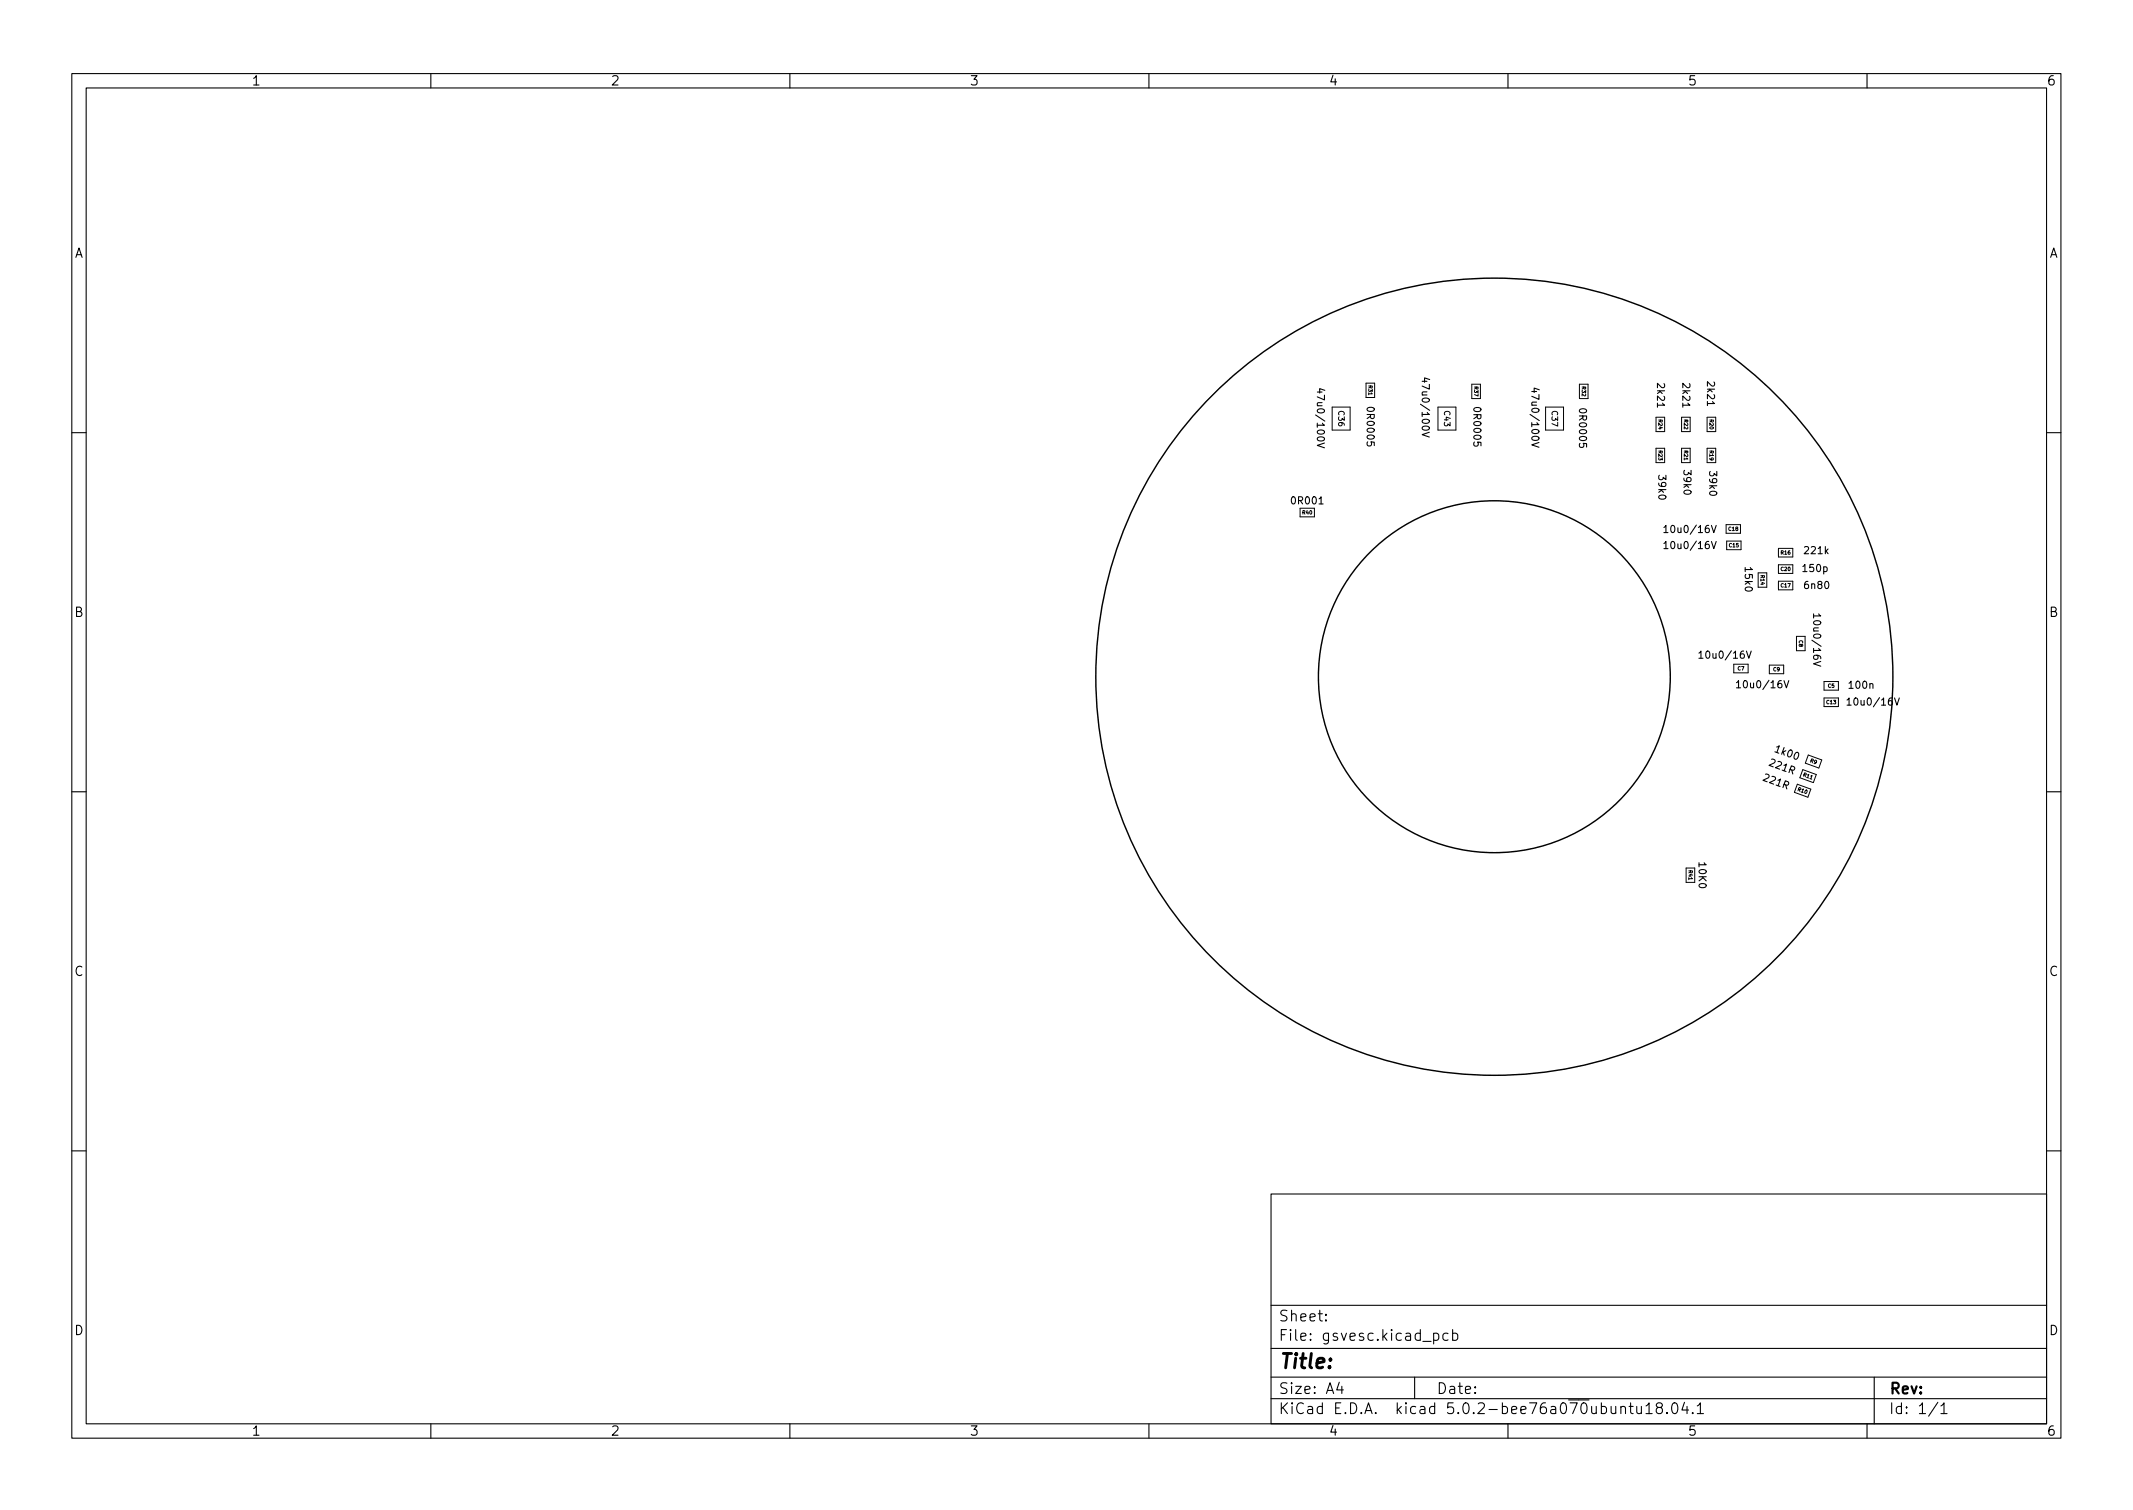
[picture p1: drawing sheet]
<svg xmlns="http://www.w3.org/2000/svg" width="297mm" height="210mm" viewBox="0 0 297 210" stroke-linecap="round" stroke-linejoin="round" font-family="sans-serif">
<defs><g id="words">
<text font-size="2.8" x="178" y="190.6">Title:</text>
<g font-size="2.1">
<text x="178" y="184">Sheet:</text>
<text x="178" y="186.7">File: gsvesc.kicad_pcb</text>
<text x="178" y="196.9">KiCad E.D.A. kicad 5.0.2-bee76a070ubuntu18.04.1</text>
<text x="178" y="194.1">Size: A4</text>
<text x="200" y="194.1">Date:</text>
<text x="263" y="194.1">Rev:</text>
<text x="263" y="196.9">Id: 1/1</text>
</g>
<g font-size="1.8">
<text x="35" y="11.9">1</text>
<text x="85" y="11.9">2</text>
<text x="135" y="11.9">3</text>
<text x="185" y="11.9">4</text>
<text x="235" y="11.9">5</text>
<text x="285" y="11.9">6</text>
<text x="10.3" y="35.9">A</text>
<text x="285.3" y="35.9">A</text>
<text x="10.3" y="85.9">B</text>
<text x="285.3" y="85.9">B</text>
<text x="10.3" y="135.9">C</text>
<text x="285.3" y="135.9">C</text>
<text x="10.3" y="185.9">D</text>
<text x="285.3" y="185.9">D</text>
<text x="35" y="199.9">1</text>
<text x="85" y="199.9">2</text>
<text x="135" y="199.9">3</text>
<text x="185" y="199.9">4</text>
<text x="235" y="199.9">5</text>
<text x="285" y="199.9">6</text>
</g>
<g font-size="1.4">
<text x="198" y="53.3" transform="rotate(90 198 53.3)">47u0/100V</text>
<text x="230.8" y="53.5" transform="rotate(90 230.8 53.5)">2k21</text>
<text x="234.3" y="53.5" transform="rotate(90 234.3 53.5)">2k21</text>
<text x="237.7" y="53.3" transform="rotate(90 237.7 53.3)">2k21</text>
<text x="183.4" y="54.8" transform="rotate(90 183.4 54.8)">47u0/100V</text>
<text x="190.3" y="57" transform="rotate(90 190.3 57)">0R0005</text>
<text x="205.2" y="57" transform="rotate(90 205.2 57)">0R0005</text>
<text x="213.3" y="54.7" transform="rotate(90 213.3 54.7)">47u0/100V</text>
<text x="219.9" y="57.2" transform="rotate(90 219.9 57.2)">0R0005</text>
<text x="234.4" y="65.6" transform="rotate(90 234.4 65.6)">39k0</text>
<text x="238" y="65.8" transform="rotate(90 238 65.8)">39k0</text>
<text x="180" y="70.2">0R001</text>
<text x="230.9" y="66.3" transform="rotate(90 230.9 66.3)">39k0</text>
<text x="232.3" y="76.4">10u0/16V</text>
<text x="232.3" y="74.2">10u0/16V</text>
<text x="251.4" y="77.2">221k</text>
<text x="243" y="79.1" transform="rotate(90 243 79.1)">15k0</text>
<text x="251.2" y="79.6">150p</text>
<text x="251.4" y="82">6n80</text>
<text x="252.5" y="86.1" transform="rotate(90 252.5 86.1)">10u0/16V</text>
<text x="237.2" y="91.7">10u0/16V</text>
<text x="242.4" y="95.8">10u0/16V</text>
<text x="257.6" y="95.9">100n</text>
<text x="257.8" y="98.2">10u0/16V</text>
<text x="246.4" y="106.7" transform="rotate(20 246.4 106.7)">221R</text>
<text x="247.2" y="104.8" transform="rotate(20 247.2 104.8)">1k00</text>
<text x="245.6" y="108.7" transform="rotate(20 245.6 108.7)">221R</text>
<text x="236.6" y="120.2" transform="rotate(90 236.6 120.2)">10K0</text>
</g>
<g font-size="1.1">
<text x="186.4" y="57.3" transform="rotate(90 186.4 57.3)">C36</text>
<text x="201.1" y="57.3" transform="rotate(90 201.1 57.3)">C43</text>
<text x="216.1" y="57.3" transform="rotate(90 216.1 57.3)">C37</text>
</g>
<g font-size=".7">
<text x="190.6" y="53.7" transform="rotate(90 190.6 53.7)">R31</text>
<text x="205.3" y="53.9" transform="rotate(90 205.3 53.9)">R37</text>
<text x="220.3" y="53.9" transform="rotate(90 220.3 53.9)">R32</text>
<text x="231" y="58.5" transform="rotate(90 231 58.5)">R24</text>
<text x="234.5" y="58.5" transform="rotate(90 234.5 58.5)">R22</text>
<text x="238.1" y="58.5" transform="rotate(90 238.1 58.5)">R20</text>
<text x="231" y="62.8" transform="rotate(90 231 62.8)">R23</text>
<text x="234.5" y="62.8" transform="rotate(90 234.5 62.8)">R21</text>
<text x="238.1" y="62.8" transform="rotate(90 238.1 62.8)">R19</text>
<text x="181.4" y="71.6">R40</text>
<text x="240.7" y="73.9">C18</text>
<text x="240.8" y="76.2">C15</text>
<text x="248" y="77.2">R16</text>
<text x="245.2" y="80.1" transform="rotate(90 245.2 80.1)">R14</text>
<text x="248" y="81.8">C17</text>
<text x="248" y="79.5">C20</text>
<text x="250.5" y="89.2" transform="rotate(90 250.5 89.2)">C8</text>
<text x="242" y="93.3">C7</text>
<text x="246.9" y="93.5">C9</text>
<text x="254.6" y="95.7">C5</text>
<text x="254.4" y="98">C13</text>
<text x="252" y="106.1" transform="rotate(20 252 106.1)">R9</text>
<text x="250.3" y="110.1" transform="rotate(20 250.3 110.1)">R10</text>
<text x="251.1" y="108.1" transform="rotate(20 251.1 108.1)">R11</text>
<text x="235.2" y="121.2" transform="rotate(90 235.2 121.2)">R41</text>
</g>
</g></defs>
<g fill="none" stroke="#000" stroke-width=".15">
<path d="M10 10.2h277v190.1h-277zM12 12.2h273v186.1h-273zM60 10.2v2M110 10.2v2M160 10.2v2M210 10.2v2M260 10.2v2M184.5 54.4l-.7-.3v.6M199.1 52.9l-.7-.3v.6M214.4 54.3l-.8-.3v.7M10 60.2h2M184.4 61.7l-1 .3 1 .4"/>
<path d="M199 60.2l-1 .3 1 .4M214.3 61.6l-1 .3 1 .4M231.7 75.7l.3-.3v1M231.7 73.4l.3-.2v1M231.7 76.4h.6M231.7 74.2h.6M238.3 75.4l.4 1 .3-1M238.3 73.2l.4 1 .3-1M285 60.2h2M236.6 90.9l.3-.2v1M236.6 91.7h.6M241.8 95.1l.3-.3v1"/>
<path d="M241.8 95.8h.6M243.2 90.7l.3 1 .4-1M248.4 94.8l.4 1 .3-1M252.6 85.5v.5M253.3 85.5l.3 .3h-1M253.6 92.1l-1 .3 1 .4M257.2 97.5l.3-.3v1M257.2 98.2h.6M263.8 97.2l.4 1 .3-1M10 110.2h2M285 110.2h2M10 160.2h2"/>
<path d="M177 166.3h108v32h-108zM285 160.2h2M60 198.3v2M110 198.3v2M160 198.3v2M177 194.8h108M177 191.8h108M177 187.8h108M177 181.8h108M184.6 183.8l.1 .1h-.1v-.1v.1M184.6 183l.1 .1h-.1v-.1v.1M186.5 192.5l-.4 1h1"/>
<path d="M186.9 193v1M197 191.8v3M199.6 185.7l.5-.1 .3 .3v.4l-.2 .3h-.1h-.5M201.6 185.7l-.4-.1-.3 .3v.4l.2 .3h.1h.4M202.3 185.7l.4-.1 .3 .3v.4l-.1 .3h-.2h-.4M202.3 185.1v1.5M210 198.3v2M226.9 195.8h.5M227.1 195.3v1.3v.2h.3M227.9 195.8l.1 1a.41 .41 0 0 0 .6-.1M228.6 195.8v1M229.2 195.8l.4-.5v1.5"/>
<path d="M229.2 196.8h.9M230.9 196l-.3-.3 .1-.2 .2-.2 .5 .1a.31 .31 0 0 1 .1 .3 .31 .31 0 0 1-.3 .3h-.3l-.3 .3v.2l.3 .3h.5l.1-.3-.1-.4-.2-.1M232.1 196.7l.1 .1h-.1v-.1v.1M232.9 195.5a.36 .36 0 0 1 .4-.2 .36 .36 0 0 1 .3 .3 .77 .77 0 0 1-.5 1.2 .91 .91 0 0 1-.2-1.3zM234.6 195.3l-.4 1h.9M234.9 195.8v1M235.7 196.7l.1 .1h-.1h-.1l.1-.1v.1M236.4 195.8l.4-.5v1.5M236.4 196.8h.8M260 198.3v2M261 191.8v6.5M269.9 195.3l-1.3 1.9"/>
<path d="M270.3 195.8l.4-.5v1.5M270.3 196.8h.8"/>
</g>
<g fill="none" stroke="#000" stroke-width=".2">
<circle cx="208.1" cy="94.2" r="55.5"/>
<circle cx="208.1" cy="94.2" r="24.5"/>
</g>
<g fill="none" stroke="#000" stroke-width=".14">
<path d="M185.5 56.7h2.5v3.2h-2.5zM190.2 53.4h1.2v2h-1.2zM200.2 56.7h2.5v3.2h-2.5zM205 53.5h1.2v2h-1.2zM215.2 56.7h2.5v3.2h-2.5zM219.9 53.5h1.2v2h-1.2zM230.6 58.1h1.2v2h-1.2zM234.2 58.1h1.2v2h-1.2zM237.7 58.1h1.2v2h-1.2zM181 70.8h2v1.2h-2zM230.6 62.4h1.2v2h-1.2zM234.2 62.4h1.2v2h-1.2z"/>
<path d="M237.7 62.4h1.2v2h-1.2zM240.4 73.1h2v1.2h-2zM240.5 75.3h2v1.2h-2zM244.8 79.8h1.2v2h-1.2zM247.7 76.4h2v1.2h-2zM247.7 78.6h2v1.2h-2zM241.4 92.5h2v1.2h-2zM246.4 92.6h2v1.2h-2zM247.7 80.9h2v1.2h-2zM250.2 88.6h1.2v2h-1.2zM254 94.9h2v1.2h-2zM254 97.2h2v1.2h-2z"/>
<path d="M250.3 109.2l1.9 .7-.4 1.1-1.9-.7zM251.1 107.2l1.8 .6-.4 1.2-1.9-.7zM251.8 105.1l1.9 .7-.4 1.1-1.9-.6zM234.8 120.9h1.2v2h-1.2z"/>
</g>
<use href="#words"/>
</svg>
